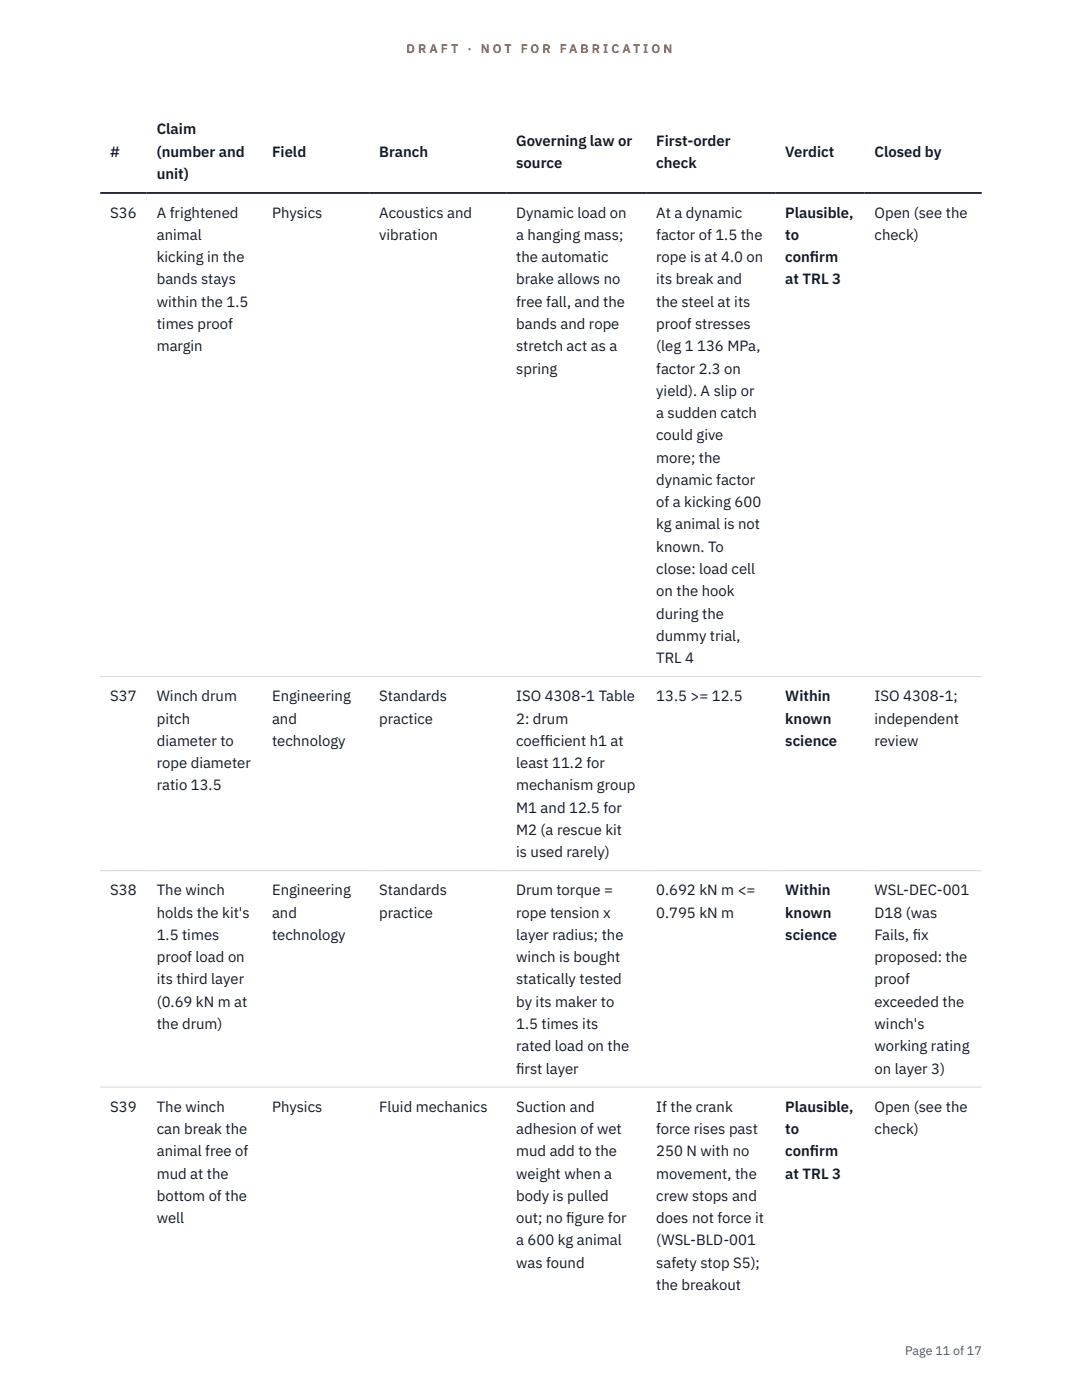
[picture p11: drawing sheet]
<svg xmlns="http://www.w3.org/2000/svg" width="216mm" height="279mm" viewBox="0 0 216 279" stroke-linecap="round" stroke-linejoin="round" font-family="sans-serif">
<defs><g id="words">
<g font-size="3" fill="#111827">
<text x="31.3" y="26.8">Claim</text>
<text x="103" y="29.1">Governing law or</text>
<text x="130.9" y="29.1">First-order</text>
<text x="22" y="31.3">#</text>
<text x="31.3" y="31.3">(number and</text>
<text x="31.3" y="35.7">unit)</text>
<text x="54.3" y="31.3">Field</text>
<text x="75.7" y="31.3">Branch</text>
<text x="103" y="33.5">source</text>
<text x="130.9" y="33.5">check</text>
<text x="156.7" y="31.3">Verdict</text>
<text x="174.5" y="31.3">Closed by</text>
<text x="22" y="43.4">S36</text>
<text x="31.3" y="43.4">A frightened</text>
<text x="31.3" y="47.9">animal</text>
<text x="54.3" y="43.4">Physics</text>
<text x="75.7" y="43.4">Acoustics and</text>
<text x="75.7" y="47.9">vibration</text>
<text x="103" y="43.4">Dynamic load on</text>
<text x="103" y="47.9">a hanging mass;</text>
<text x="130.9" y="43.4">At a dynamic</text>
<text x="130.9" y="47.9">factor of 1.5 the</text>
<text x="156.7" y="43.4">Plausible,</text>
<text x="156.7" y="47.9">to</text>
<text x="174.5" y="43.4">Open (see the</text>
<text x="174.5" y="47.9">check)</text>
<text x="31.3" y="52.3">kicking in the</text>
<text x="103" y="52.3">the automatic</text>
<text x="130.9" y="52.3">rope is at 4.0 on</text>
<text x="156.7" y="52.3">conf</text>
<text x="161.6" y="52.3">irm</text>
<text x="31.3" y="56.8">bands stays</text>
<text x="103" y="56.8">brake allows no</text>
<text x="130.9" y="56.8">its break and</text>
<text x="156.7" y="56.8">at TRL 3</text>
<text x="31.3" y="61.2">within the 1.5</text>
<text x="31.3" y="65.7">times proof</text>
<text x="103" y="61.2">free fall, and the</text>
<text x="103" y="65.7">bands and rope</text>
<text x="130.9" y="61.2">the steel at its</text>
<text x="130.9" y="65.7">proof stresses</text>
<text x="31.3" y="70.1">margin</text>
<text x="103" y="70.1">stretch act as a</text>
<text x="130.9" y="70.1">(leg 1 136 MPa,</text>
<text x="103" y="74.5">spring</text>
<text x="130.9" y="74.5">factor 2.3 on</text>
<text x="130.9" y="79">yield). A slip or</text>
<text x="130.9" y="83.4">a sudden catch</text>
<text x="130.9" y="87.9">could give</text>
<text x="130.9" y="92.3">more; the</text>
<text x="130.9" y="96.8">dynamic factor</text>
<text x="130.9" y="101.2">of a kicking 600</text>
<text x="130.9" y="105.7">kg animal is not</text>
<text x="130.9" y="110.1">known. To</text>
<text x="130.9" y="114.6">close: load cell</text>
<text x="130.9" y="119">on the hook</text>
<text x="130.9" y="123.4">during the</text>
<text x="130.9" y="127.9">dummy trial,</text>
<text x="130.9" y="132.3">TRL 4</text>
<text x="22" y="140">S37</text>
<text x="31.3" y="140">Winch drum</text>
<text x="54.3" y="140">Engineering</text>
<text x="75.7" y="140">Standards</text>
<text x="103" y="140">ISO 4308-1 Table</text>
<text x="130.9" y="140">13.5 &gt;= 12.5</text>
<text x="156.7" y="140">Within</text>
<text x="174.5" y="140">ISO 4308-1;</text>
<text x="31.3" y="144.4">pitch</text>
<text x="31.3" y="148.8">diameter to</text>
<text x="54.3" y="144.4">and</text>
<text x="54.3" y="148.8">technology</text>
<text x="75.7" y="144.4">practice</text>
<text x="103" y="144.4">2: drum</text>
<text x="103" y="148.8">coeff</text>
<text x="108.7" y="148.8">icient h1 at</text>
<text x="156.7" y="144.4">known</text>
<text x="156.7" y="148.8">science</text>
<text x="174.5" y="144.4">independent</text>
<text x="174.5" y="148.8">review</text>
<text x="31.3" y="153.3">rope diameter</text>
<text x="103" y="153.3">least 11.2 for</text>
<text x="31.3" y="157.7">ratio 13.5</text>
<text x="103" y="157.7">mechanism group</text>
<text x="103" y="162.2">M1 and 12.5 for</text>
<text x="103" y="166.6">M2 (a rescue kit</text>
<text x="103" y="171.1">is used rarely)</text>
<text x="22" y="178.7">S38</text>
<text x="31.3" y="178.7">The winch</text>
<text x="54.3" y="178.7">Engineering</text>
<text x="75.7" y="178.7">Standards</text>
<text x="103" y="178.7">Drum torque =</text>
<text x="130.9" y="178.7">0.692 kN m &lt;=</text>
<text x="156.7" y="178.7">Within</text>
<text x="174.5" y="178.7">WSL-DEC-001</text>
<text x="31.3" y="183.1">holds the kit's</text>
<text x="54.3" y="183.1">and</text>
<text x="75.7" y="183.1">practice</text>
<text x="103" y="183.1">rope tension x</text>
<text x="130.9" y="183.1">0.795 kN m</text>
<text x="156.7" y="183.1">known</text>
<text x="174.5" y="183.1">D18 (was</text>
<text x="31.3" y="187.6">1.5 times</text>
<text x="54.3" y="187.6">technology</text>
<text x="103" y="187.6">layer radius; the</text>
<text x="156.7" y="187.6">science</text>
<text x="174.5" y="187.6">Fails, f</text>
<text x="182.1" y="187.6">ix</text>
<text x="31.3" y="192">proof load on</text>
<text x="31.3" y="196.5">its third layer</text>
<text x="103" y="192">winch is bought</text>
<text x="103" y="196.5">statically tested</text>
<text x="174.5" y="192">proposed: the</text>
<text x="174.5" y="196.5">proof</text>
<text x="31.3" y="200.9">(0.69 kN m at</text>
<text x="103" y="200.9">by its maker to</text>
<text x="174.5" y="200.9">exceeded the</text>
<text x="31.3" y="205.4">the drum)</text>
<text x="103" y="205.4">1.5 times its</text>
<text x="103" y="209.8">rated load on the</text>
<text x="174.5" y="205.4">winch's</text>
<text x="174.5" y="209.8">working rating</text>
<text x="103" y="214.3">f</text>
<text x="103" y="214.3">irst layer</text>
<text x="174.5" y="214.3">on layer 3)</text>
<text x="22" y="221.9">S39</text>
<text x="31.3" y="221.9">The winch</text>
<text x="54.3" y="221.9">Physics</text>
<text x="75.7" y="221.9">Fluid mechanics</text>
<text x="103" y="221.9">Suction and</text>
<text x="130.9" y="221.9">If the crank</text>
<text x="156.7" y="221.9">Plausible,</text>
<text x="174.5" y="221.9">Open (see the</text>
<text x="31.3" y="226.3">can break the</text>
<text x="103" y="226.3">adhesion of wet</text>
<text x="130.9" y="226.3">force rises past</text>
<text x="156.7" y="226.3">to</text>
<text x="174.5" y="226.3">check)</text>
<text x="31.3" y="230.8">animal free of</text>
<text x="103" y="230.8">mud add to the</text>
<text x="130.9" y="230.8">250 N with no</text>
<text x="156.7" y="230.8">conf</text>
<text x="161.6" y="230.8">irm</text>
<text x="31.3" y="235.2">mud at the</text>
<text x="31.3" y="239.7">bottom of the</text>
<text x="103" y="235.2">weight when a</text>
<text x="103" y="239.7">body is pulled</text>
<text x="130.9" y="235.2">movement, the</text>
<text x="130.9" y="239.7">crew stops and</text>
<text x="156.7" y="235.2">at TRL 3</text>
<text x="31.3" y="244.1">well</text>
<text x="103" y="244.1">out; no f</text>
<text x="113" y="244.1">igure for</text>
<text x="130.9" y="244.1">does not force it</text>
<text x="103" y="248.5">a 600 kg animal</text>
<text x="130.9" y="248.5">(WSL-BLD-001</text>
<text x="103" y="253">was found</text>
<text x="130.9" y="253">safety stop S5);</text>
<text x="130.9" y="257.4">the breakout</text>
</g>
<g font-size="2.5" fill="#b45309">
<text x="81.1" y="10.5">D R A F T</text>
<text x="93.3" y="10.5">·</text>
<text x="95.9" y="10.5">N O T</text>
<text x="103.9" y="10.5">F O R</text>
<text x="111.7" y="10.5">F A B R I C A T I O N</text>
</g>
<text font-size="2.5" fill="#4b5563" x="180.6" y="270.3">Page 11 of 17</text>
</g></defs>
<path d="M20 135h175.9M20 173.8h175.9M20 217h175.9" fill="none" stroke="#d1d5db" stroke-width=".2"/>
<path d="M20 38.5h175.9" fill="none" stroke="#111827" stroke-width=".35"/>
<use href="#words"/>
</svg>
